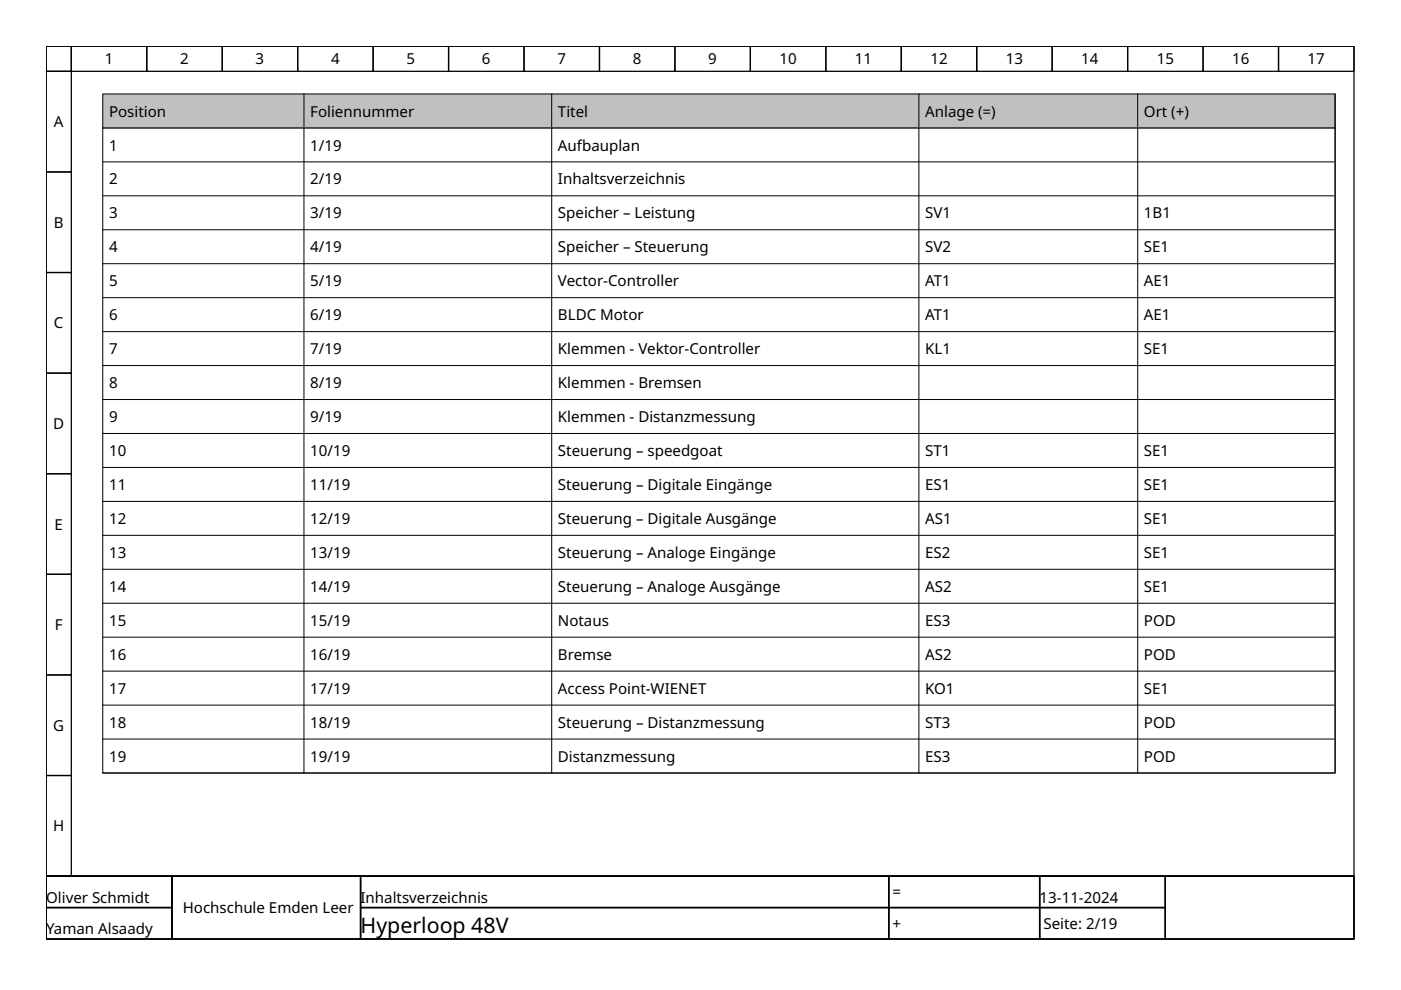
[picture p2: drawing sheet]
<svg xmlns="http://www.w3.org/2000/svg" width="297mm" height="210mm" viewBox="0 0 297 210" stroke-linecap="round" stroke-linejoin="round" font-family="sans-serif">
<defs><g id="words">
<text font-size="4.5" x="76.4" y="197.8">Hyperloop 48V</text>
<g font-size="3.2">
<text x="22.2" y="13.7">1</text>
<text x="38.2" y="13.7">2</text>
<text x="54.2" y="13.7">3</text>
<text x="70.2" y="13.7">4</text>
<text x="86.2" y="13.7">5</text>
<text x="102.2" y="13.7">6</text>
<text x="118.2" y="13.7">7</text>
<text x="134.2" y="13.7">8</text>
<text x="150.2" y="13.7">9</text>
<text x="165.3" y="13.7">10</text>
<text x="181.3" y="13.7">11</text>
<text x="197.3" y="13.7">12</text>
<text x="213.3" y="13.7">13</text>
<text x="229.3" y="13.7">14</text>
<text x="245.2" y="13.7">15</text>
<text x="261.2" y="13.7">16</text>
<text x="277.2" y="13.7">17</text>
<text x="11.4" y="27">A</text>
<text x="23.1" y="24.7">Position</text>
<text x="65.8" y="24.7">Foliennummer</text>
<text x="118.3" y="24.7">Titel</text>
<text x="196.2" y="24.7">Anlage (=)</text>
<text x="242.5" y="24.7">Ort (+)</text>
<text x="23.1" y="31.9">1</text>
<text x="65.8" y="31.9">1/19</text>
<text x="118.3" y="31.9">Aufbauplan</text>
<text x="23.1" y="39.1">2</text>
<text x="65.8" y="39.1">2/19</text>
<text x="118.3" y="39.1">Inhaltsverzeichnis</text>
<text x="23.1" y="46.3">3</text>
<text x="65.8" y="46.3">3/19</text>
<text x="118.3" y="46.3">Speicher – Leistung</text>
<text x="196.2" y="46.3">SV1</text>
<text x="242.5" y="46.3">1B1</text>
<text x="11.4" y="48.3">B</text>
<text x="23.1" y="53.5">4</text>
<text x="65.8" y="53.5">4/19</text>
<text x="118.3" y="53.5">Speicher – Steuerung</text>
<text x="196.2" y="53.5">SV2</text>
<text x="242.5" y="53.5">SE1</text>
<text x="23.1" y="60.7">5</text>
<text x="65.8" y="60.7">5/19</text>
<text x="118.3" y="60.7">Vector-Controller</text>
<text x="196.2" y="60.7">AT1</text>
<text x="242.5" y="60.7">AE1</text>
<text x="11.4" y="69.6">C</text>
<text x="23.1" y="67.9">6</text>
<text x="65.8" y="67.9">6/19</text>
<text x="118.3" y="67.9">BLDC Motor</text>
<text x="196.2" y="67.9">AT1</text>
<text x="242.5" y="67.9">AE1</text>
<text x="23.1" y="75.1">7</text>
<text x="65.8" y="75.1">7/19</text>
<text x="118.3" y="75.1">Klemmen - Vektor-Controller</text>
<text x="196.2" y="75.1">KL1</text>
<text x="242.5" y="75.1">SE1</text>
<text x="23.1" y="82.3">8</text>
<text x="65.8" y="82.3">8/19</text>
<text x="118.3" y="82.3">Klemmen - Bremsen</text>
<text x="23.1" y="89.5">9</text>
<text x="65.8" y="89.5">9/19</text>
<text x="118.3" y="89.5">Klemmen - Distanzmessung</text>
<text x="11.3" y="91">D</text>
<text x="23.1" y="96.7">10</text>
<text x="65.8" y="96.7">10/19</text>
<text x="118.3" y="96.7">Steuerung – speedgoat</text>
<text x="196.2" y="96.7">ST1</text>
<text x="242.5" y="96.7">SE1</text>
<text x="23.1" y="103.9">11</text>
<text x="65.8" y="103.9">11/19</text>
<text x="118.3" y="103.9">Steuerung – Digitale Eingänge</text>
<text x="196.2" y="103.9">ES1</text>
<text x="242.5" y="103.9">SE1</text>
<text x="11.6" y="112.3">E</text>
<text x="23.1" y="111.1">12</text>
<text x="65.8" y="111.1">12/19</text>
<text x="118.3" y="111.1">Steuerung – Digitale Ausgänge</text>
<text x="196.2" y="111.1">AS1</text>
<text x="242.5" y="111.1">SE1</text>
<text x="23.1" y="118.3">13</text>
<text x="65.8" y="118.3">13/19</text>
<text x="118.3" y="118.3">Steuerung – Analoge Eingänge</text>
<text x="196.2" y="118.3">ES2</text>
<text x="242.5" y="118.3">SE1</text>
<text x="23.1" y="125.5">14</text>
<text x="65.8" y="125.5">14/19</text>
<text x="118.3" y="125.5">Steuerung – Analoge Ausgänge</text>
<text x="196.2" y="125.5">AS2</text>
<text x="242.5" y="125.5">SE1</text>
<text x="11.6" y="133.6">F</text>
<text x="23.1" y="132.7">15</text>
<text x="65.8" y="132.7">15/19</text>
<text x="118.3" y="132.7">Notaus</text>
<text x="196.2" y="132.7">ES3</text>
<text x="242.5" y="132.7">POD</text>
<text x="23.1" y="139.9">16</text>
<text x="65.8" y="139.9">16/19</text>
<text x="118.3" y="139.9">Bremse</text>
<text x="196.2" y="139.9">AS2</text>
<text x="242.5" y="139.9">POD</text>
<text x="23.1" y="147.1">17</text>
<text x="65.8" y="147.1">17/19</text>
<text x="118.3" y="147.1">Access Point-WIENET</text>
<text x="196.2" y="147.1">KO1</text>
<text x="242.5" y="147.1">SE1</text>
<text x="11.3" y="155">G</text>
<text x="23.1" y="154.3">18</text>
<text x="65.8" y="154.3">18/19</text>
<text x="118.3" y="154.3">Steuerung – Distanzmessung</text>
<text x="196.2" y="154.3">ST3</text>
<text x="242.5" y="154.3">POD</text>
<text x="23.1" y="161.5">19</text>
<text x="65.8" y="161.5">19/19</text>
<text x="118.3" y="161.5">Distanzmessung</text>
<text x="196.2" y="161.5">ES3</text>
<text x="242.5" y="161.5">POD</text>
<text x="11.3" y="176.3">H</text>
<text x="9.8" y="191.4">Oliver Schmidt</text>
<text x="76.4" y="191.4">Inhaltsverzeichnis</text>
<text x="189.3" y="190.3">=</text>
<text x="220.4" y="191.4">13-11-2024</text>
<text x="38.7" y="193.6">Hochschule Emden Leer</text>
<text x="189.3" y="197">+</text>
<text x="221.2" y="197">Seite: 2/19</text>
<text x="9.8" y="198">Yaman Alsaady</text>
</g>
</g></defs>
<g fill="none" stroke="#000" stroke-width=".27">
<path d="M9.8 9.8h277.3v176h-277.3zM9.8 9.8h5.3v5.3h-5.3zM9.8 15.1h5.3v21.4h-5.3zM15.1 9.8h16v5.3h-16zM31.1 9.8h16v5.3h-16zM47.1 9.8h16v5.3h-16zM63.1 9.8h16v5.3h-16zM79.1 9.8h16v5.3h-16zM95.1 9.8h16v5.3h-16zM111.1 9.8h16v5.3h-16zM127.1 9.8h16v5.3h-16zM143.1 9.8h16v5.3h-16z"/>
<path d="M159.1 9.8h16v5.3h-16zM175.1 9.8h16v5.3h-16zM191.1 9.8h16v5.3h-16zM207.1 9.8h16v5.3h-16zM223.1 9.8h16v5.3h-16zM239.1 9.8h16v5.3h-16zM255.1 9.8h16v5.3h-16zM271.1 9.8h16v5.3h-16zM9.8 36.5h5.3v21.3h-5.3zM9.8 57.8h5.3v21.3h-5.3zM9.8 79.1h5.3v21.3h-5.3zM9.8 100.4h5.3v21.4h-5.3z"/>
<path d="M9.8 121.8h5.3v21.3h-5.3zM9.8 143.1h5.3v21.3h-5.3zM9.8 164.4h5.3v21.4h-5.3zM9.8 185.8h277.3v13.3h-277.3zM9.8 185.8h26.7v6.6h-26.7zM9.8 192.4h26.7v6.7h-26.7zM36.5 185.8h39.9v13.3h-39.9zM76.4 185.8h112v6.6h-112zM76.4 192.4h112v6.7h-112zM188.4 185.8h32v6.6h-32zM188.4 192.4h32v6.7h-32zM220.4 185.8h26.7v6.6h-26.7z"/>
<path d="M220.4 192.4h26.7v6.7h-26.7zM247.1 185.8h40v13.3h-40z"/>
</g>
<g fill="none" stroke="#000" stroke-width=".21">
<path d="M21.8 27.1h261.3v136.8h-261.3zM21.8 34.3h261M64.4 27.1v136.8M117 27.1v136.8M194.8 27.1v136.8M241.2 27.1v136.8M283.1 27.1v136.8M21.8 41.5h261M21.8 48.7h261M21.8 55.9h261M21.8 63.1h261M21.8 70.3h261"/>
<path d="M21.8 77.5h261M21.8 84.7h261M21.8 91.9h261M21.8 99.1h261M21.8 106.3h261M21.8 113.5h261M21.8 120.7h261M21.8 127.9h261M21.8 135.1h261M21.8 142.3h261M21.8 149.5h261M21.8 156.7h261"/>
<path d="M21.8 163.9h261"/>
</g>
<path d="M21.8 19.9h261.3v7.2h-261.3z" fill="#c0c0c0" stroke="#000" stroke-width=".21"/>
<path d="M64.4 19.9v7M117 19.9v7M194.8 19.9v7M241.2 19.9v7M283.1 19.9v7" fill="none" stroke="#000" stroke-width=".21"/>
<use href="#words"/>
</svg>
